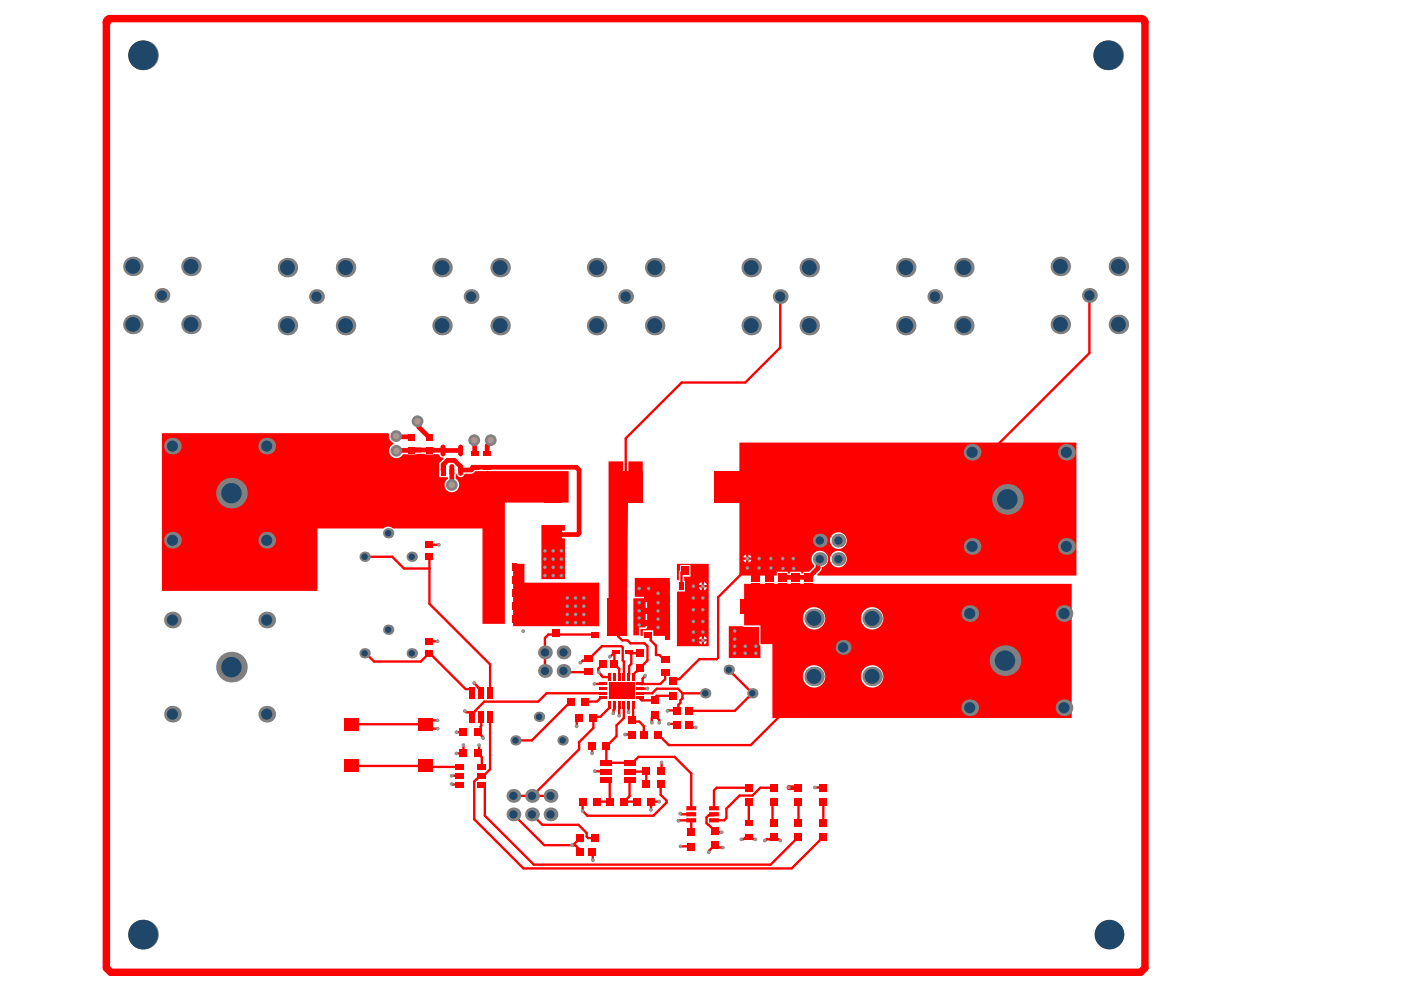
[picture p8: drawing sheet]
<svg xmlns="http://www.w3.org/2000/svg" width="297mm" height="210mm" viewBox="0 0 297 210" stroke-linecap="round" stroke-linejoin="round" font-family="sans-serif">
<g fill="#f00">
<path d="M154.2 132.5l6.4 .2v3.3l.1 .5 .2 .1v2.6h-6.7z"/>
<path d="M34.3 91.7h47.8l.2 .2a1.84 1.84 0 0 0 1 1.9l-.1 .2a1.55 1.55 0 0 0-.5 2.4 1.55 1.55 0 0 0 2.5-.3l4.7-.1v.2l2.7-.1 .3 .2a.89 .89 0 0 0 .8 .6l.1 .2-.7 .8h-.2v3.1h1.6h.3v.3a1.55 1.55 0 0 0-.4 2.3 1.55 1.55 0 0 0 2.4 0 1.55 1.55 0 0 0-.4-2.3v-.9l.3-.1a.82 .82 0 0 0 .8 .7 .82 .82 0 0 0 .8-.7l1.7-.1 .6-.5 2.5-.1 17.2 .1v6.6h-13.5v25.7h-4.7v-20.2h-19l-.1-.1a1.38 1.38 0 0 0-1.9 .1h-13.9v13.2h-32.9z"/>
<path d="M114.5 111.1h5v1.2h-2.5a.81 .81 0 0 0-.8 .8 .81 .81 0 0 0 .8 .8h2.5v8.6h-5z"/>
<path d="M128.8 97.6h3v5.5a.56 .56 0 0 0 .6 .6 .56 .56 0 0 0 .5-.6v-5.5h3.1v8.7h-3.1l-.3 28.2h-1l-.3-.2v-3.5a.74 .74 0 0 0-.4-.8 .74 .74 0 0 0-.9 .3v.4l.2 .3v3.5h-1.4z"/>
<path d="M108.6 119.3h2.4v4h15.8v9.2h-18.2z"/>
<path d="M134.3 122.3h7.4l.1 12.1-.2 .2h-3.4v-1.2h-2.2v1.2l-.5-.2v-1.3h1.1l.3-.3v-6.2l-.3-.3h-2.3z"/>
<path d="M134 126.6h2.6v6.2h-1.4v1.6h-1.2z"/>
<path d="M157.4 123.5h69.3v28.4h-63.3v-15.6h-2.5v-4h-3.5zM182.1 130.8a2.4 2.4 0 0 0 4.8 0 2.4 2.4 0 0 0-4.8 0zM169.8 130.8a2.4 2.4 0 0 0 4.8 0 2.4 2.4 0 0 0-4.8 0zM182.1 143.1a2.4 2.4 0 0 0 4.8 0 2.4 2.4 0 0 0-4.8 0zM169.8 143.1a2.4 2.4 0 0 0 4.8 0 2.4 2.4 0 0 0-4.8 0z"/>
<path d="M156.4 93.6h71.3v28.2h-54.7l-.1-.2 .9-1.1 .1-.5a1.77 1.77 0 0 0 1.2-2.5 1.77 1.77 0 0 0-2.7-.6 1.77 1.77 0 0 0-.1 2.7v.3l-1.1 1.1h-1.2v.3h-.5v-.3h-2.3v.3h-.5v-.3h-2.4v.8h-7.9zM175.6 114.4a1.78 1.78 0 0 0 3.5 0 1.78 1.78 0 0 0-3.5 0zM158.4 117.3v.7h.6l-.2-.4zM157.5 117.6l-.2 .4h.6v-.7zM158.4 118.4v.7l.4-.3 .2-.4zM157.3 118.4l.2 .4 .4 .3v-.7zM175.6 118.3a1.78 1.78 0 0 0 3.5 0 1.78 1.78 0 0 0-3.5 0z"/>
<path d="M143.2 119.3h6.7v17.4h-6.7v-11.5h1.7v-2.3h-.2v-.9h1.4v-2.4h-2.2v1l-.3 .5v1.6h-.4zM148.9 123.2v.6h.7l-.3-.4zM148.1 123.4l-.3 .4h.6v-.6zM148.9 124.3v.6l.4-.2 .3-.4zM147.8 124.3l.3 .4 .3 .2v-.6zM148.9 134.6v.6h.7l-.3-.4zM148.1 134.8l-.3 .4h.6v-.6zM148.9 135.7v.7l.4-.3 .3-.4zM147.8 135.7l.3 .4 .3 .3v-.7z"/>
</g>
<g fill="none" stroke="#f00" stroke-width=".5">
<path d="M165.1 62.8v10.8l-7.4 7.3M77.1 117.8h5.9l2.5 2.5h5.4M90.8 117.8l.1 10M77.4 138.2l1.7 1.8h9.9l1.9-1.7M120.7 148.4l-8.2 8.3h-3.4M137.9 151.3l.6-.6 .6 .6M142.6 153.2l.6 .6M144.4 146.7h4.8M146.2 150.4l-.5 .5M154.2 141.7l5 5-3.7 3.7h-9.8M158.2 176.8h.3l.8 .8M163.4 177.1l.5 .5"/>
<path d="M125.3 180.1l.1 1.9"/>
</g>
<path d="M22.5 4.7v200.1l.9 .9h217.9l.9-.9v-200.1" fill="none" stroke="#f00" stroke-width="1.6"/>
<circle cx="22.5" cy="4.7" r=".79" fill="#f00"/>
<g fill="none" stroke="#f00" stroke-width=".5">
<path d="M230.5 62.5v12.2l-21 21h-3.8M157.7 80.9h-13.5l-11.8 11.9v10.3M92.8 115.3h-1.9M92.8 115.3h.1M90.9 138.3l7.6 7.5h1.1l.4 .4v.5M90.9 127.8l12.8 12.8v6.1M90.9 135.7h.1M92.6 135.7h-1.7M126 134.3h-10l-.7 .7v7M130 138.4v2.1l1 1v1.8M130.4 138h-.3l-1.1 1M130.5 130.5l.3 .3v3.8l.8 .9h1.1l.7 .6h3l.6 .6v3.1l-2.1 2"/>
<path d="M133.1 138.2l.5 .2v2.1l-.5 .4-.1 2.4M133.1 138h.3l.2 .2h1.9M138.8 136.6v2h.7l1 1h.2M158.1 120.2l-6.2 6.2v12.8l-.3 .3h-3.6l-4.3 4.2h-.8l-.4 .5M74.3 153.2h15.6M89.9 153.2l1 1h1.7M92.6 152.4h-1.8l-.9 .8M96.6 159.4h1.5M96.6 154.9h1.5M98 157.7v1.7M98 159.4h.1M98.3 150.4l.4 .3h.9l.4 .4"/>
<path d="M100 151.1v1l-.4 .3M100.3 144.5l1.5 1.7v.5M101.4 157.7v1.4l-.3 .3 .8 .8v2.1M101.8 151.6l-.1 2.7-.6 .6 1.1 1.3M103.7 151.6v11.2l-1 1h-.4l-.4 .3h-.3l-1.3 1.3v8l10.4 10.4h56.8l6.7-6.7M119.2 142l.3 .2h5.5M122.5 151.9l-.5 .5v1.3M122.8 140.2l.5-.4h.8l.4-.5h.2l2.6-2.6h4.2l.2 .3v2.7l.3 .3v3.3M125.3 157.9v1.5M125.8 144.7h.1M125.8 144.7h1.8M126.7 142.2l.9 1.1h1.4"/>
<path d="M127.5 140.5l-.9 1v.7M127.6 144.7h.1M127.6 146.7h-12l-1.7 1.8h-11.4l-2.5 2.6M127.6 147.7h-.5l-.8 .7h-2.5M129 149.1v.5l-2 2.1h-1.2l-.3 .2v2.1l-3 3v1.6l-9.2 9.2v.6M130 149.1l-.2 1.8M131 151.4h.1M131 149.1v2.3M131 149.1h.1M132 149.1v2.8l-1.6 1.6v2.3l-2.1 2.1M132.2 155.4h1.5M133 149.1v.1"/>
<path d="M133 149.2v1.5M133 150.7h.1M133.9 149.1v3.1l-.2 .2 .3 .3h1.2l1 .9v1.8M134.9 141.8l-1 1v.5M134.9 141.8h.1M135.2 140.7l-.3 .3M135.4 146.7h2.6l.9-1h4.5l1 1v1l-.4 .5v.5l-.5 .4v1.5l-.3 .3-.6-.6-1.4 .1M135.4 145.7h1.6M135.4 145.7h.1M136.5 143l-.5 .6-.1 1.1M137 145.7h.1M140.7 142.3v1.4l-1 1h-4.3"/>
<path d="M141.5 153.2h1.1M142.5 147.2h-3.6l-.4 .5M143.2 153.8v.1M145.7 153.5l.5 .4h1M165 151.5l-6.2 6.2h-17.3l-2.2-2.3M74.3 162.1h15.6l.2 .2h7.1M95.6 165.9l1.6 .1M95.6 164.1h1.6M95.6 164.1h.1M97.2 164.1h.1M101.9 166h.3l.4 .3v6.3l10.3 10.4h50.1l5.9-5.9M108.6 172.3l6.5 6.5h5.9"/>
<path d="M108.6 168.4h7.9M112.5 172.3l2.3 2.2h7.6l1.7 1.8v.7l.3 .3h1.4M121 178.8l.8 .1 1.1 1.2M122.7 177.3l-1.4 1.5h-.3M125.8 163.2l2.5 .1M128.3 161.4h5.5l1.3-1.2h7.6l3.5 3.5v7.3M139.5 169.6l-1.8 .1v1.7M139.8 165.9v2.3l1.2 1.2v.4l-2.8 2.8h-13.9l-1-1v-2M140 161.3v1.6M143.9 172.1l.2 .2h2.1M144 179.1l2.2 .1M146.2 173.6h-2.7"/>
<path d="M146.2 173.6v2.5M146.2 173.6h.1M151.1 172.3l-.2 .2h-1l-.4 .5v1.2l2 1.9h1.2M152.9 179.3h-1.2l-.5-.5-1.2 1.2-.1 .3M158.2 176.8l-.8 .8h-.6M158.4 166.7h-6.8l-.5 .6v3.7M158.4 170.1v3.8M159.3 177.6h.5M163.4 177.1l-.5 .5h-.7l-.4 .3M163.4 170.1v3.8l-.2 .2M163.7 166.7h-2.8l-1.7 1.6h-2.7l-2.8 2.8v2l-.5 .5h-2.1M163.9 177.6h.8l.4 .3"/>
<path d="M168.9 169.7v4.4M172.4 166.6l1.8 .1M174.2 169.7v4.4M125.4 182h.1"/>
</g>
<g fill="none" stroke="#f00" stroke-width="1">
<path d="M83.8 92.3l.2 .1h3l.1 .2M87.1 95.2l6.6 .1M87.3 95.2l-.2 .2h-3.2M88.3 89.1l.3 .3v1l2.3 2.2M93.7 95.3h3.8M93.7 95.3h.1M95.6 99.4v3.2M100 98.9h2.7M100.3 98.9l-.6 .5h-2.2v-.7l-1.4-1.3h-1.4l-.9 .9-.1 1.1M100.3 93.1l.2 2.8M103.4 98.9h18.5l.6 .6v13.3l-.3 .3h-5.2M103.8 93.1v.5l-.7 .7v1.6"/>
<path d="M173.4 118.3l-.3 .4v1.5l-2 2h-5.6M166.9 166.6l2 .1"/>
</g>
<path d="M23.3 3.9h218.1" fill="none" stroke="#f00" stroke-width="1.6"/>
<circle cx="125" cy="139.7" r=".25" fill="#f00"/>
<path d="M137.9 151.8v.9M139.1 151.9l.4 .5v.5" fill="none" stroke="#f00" stroke-width=".5"/>
<circle cx="135.5" cy="147.8" r=".25" fill="#f00"/>
<path d="M137.1 134.3h.2l.4 .3v.9l1.1 1.1M144.5 120.8l-.3 .3v2.9M128.3 157.9v3.5M129.8 145.5l.7 .7h1l-1 1h-.7M138.5 147.7l-.5 .5h-2.2l-.3-.4M128.3 165.1h.4l.3 .4v4.1h-2.7M133.2 165.1v3.4l-1.2 1.1h2.7M136.2 163.1l-.1 .2h-2.9M136.7 163.1v2.8" fill="none" stroke="#f00" stroke-width=".5"/>
<path d="M23.3 3.9a.78 .78 0 0 0-.8 .8M241.4 3.9a.78 .78 0 0 1 .8 .8" fill="none" stroke="#f00" stroke-width="1.6"/>
<circle cx="165.7" cy="120.3" r=".39" fill="#808080"/>
<circle cx="165.7" cy="120.3" r=".29" fill="#a6968d"/>
<circle cx="167.9" cy="120.3" r=".39" fill="#808080"/>
<circle cx="167.9" cy="120.3" r=".29" fill="#a6968d"/>
<circle cx="141.2" cy="150.4" r=".39" fill="#808080"/>
<circle cx="141.2" cy="150.4" r=".29" fill="#a6968d"/>
<circle cx="141.5" cy="153.2" r=".39" fill="#808080"/>
<circle cx="141.5" cy="153.2" r=".29" fill="#a6968d"/>
<circle cx="125.5" cy="182" r=".39" fill="#808080"/>
<circle cx="125.5" cy="182" r=".29" fill="#a6968d"/>
<circle cx="110.7" cy="133.5" r=".39" fill="#808080"/>
<circle cx="110.7" cy="133.5" r=".29" fill="#a6968d"/>
<circle cx="100.3" cy="144.5" r=".39" fill="#808080"/>
<circle cx="100.3" cy="144.5" r=".29" fill="#a6968d"/>
<circle cx="147.2" cy="153.9" r=".39" fill="#808080"/>
<circle cx="147.2" cy="153.9" r=".29" fill="#a6968d"/>
<circle cx="129" cy="139" r=".39" fill="#808080"/>
<circle cx="129" cy="139" r=".29" fill="#a6968d"/>
<circle cx="129.5" cy="133.5" r=".39" fill="#808080"/>
<circle cx="129.5" cy="133.5" r=".29" fill="#a6968d"/>
<circle cx="131.7" cy="133.8" r=".39" fill="#808080"/>
<circle cx="131.7" cy="133.8" r=".29" fill="#a6968d"/>
<circle cx="126.7" cy="142.2" r=".39" fill="#808080"/>
<circle cx="126.7" cy="142.2" r=".29" fill="#a6968d"/>
<circle cx="135.2" cy="130.8" r=".39" fill="#808080"/>
<circle cx="135.2" cy="130.8" r=".29" fill="#a6968d"/>
<circle cx="122" cy="153.7" r=".39" fill="#808080"/>
<circle cx="122" cy="153.7" r=".29" fill="#a6968d"/>
<circle cx="125.8" cy="144.7" r=".39" fill="#808080"/>
<circle cx="125.8" cy="144.7" r=".29" fill="#a6968d"/>
<circle cx="121" cy="178.8" r=".39" fill="#808080"/>
<circle cx="121" cy="178.8" r=".29" fill="#a6968d"/>
<circle cx="139.2" cy="132.8" r=".39" fill="#808080"/>
<circle cx="139.2" cy="132.8" r=".29" fill="#a6968d"/>
<circle cx="139.2" cy="131" r=".39" fill="#808080"/>
<circle cx="139.2" cy="131" r=".29" fill="#a6968d"/>
<circle cx="139.2" cy="129.3" r=".39" fill="#808080"/>
<circle cx="139.2" cy="129.3" r=".29" fill="#a6968d"/>
<circle cx="136.5" cy="143" r=".39" fill="#808080"/>
<circle cx="136.5" cy="143" r=".29" fill="#a6968d"/>
<circle cx="131" cy="151.4" r=".39" fill="#808080"/>
<circle cx="131" cy="151.4" r=".29" fill="#a6968d"/>
<circle cx="143.9" cy="172.1" r=".39" fill="#808080"/>
<circle cx="143.9" cy="172.1" r=".29" fill="#a6968d"/>
<circle cx="100.3" cy="93.1" r="1.25" fill="#808080"/>
<circle cx="100.3" cy="93.1" r=".7" fill="#a6968d"/>
<circle cx="103.8" cy="93.1" r="1.25" fill="#808080"/>
<circle cx="103.8" cy="93.1" r=".7" fill="#a6968d"/>
<circle cx="83.9" cy="95.4" r="1.25" fill="#808080"/>
<circle cx="83.9" cy="95.4" r=".7" fill="#a6968d"/>
<circle cx="95.6" cy="102.6" r="1.25" fill="#808080"/>
<circle cx="95.6" cy="102.6" r=".7" fill="#a6968d"/>
<circle cx="92.8" cy="115.3" r=".39" fill="#808080"/>
<circle cx="92.8" cy="115.3" r=".29" fill="#a6968d"/>
<circle cx="88.3" cy="89.1" r="1.25" fill="#808080"/>
<circle cx="88.3" cy="89.1" r=".7" fill="#a6968d"/>
<circle cx="132.2" cy="155.4" r=".39" fill="#808080"/>
<circle cx="132.2" cy="155.4" r=".29" fill="#a6968d"/>
<circle cx="140" cy="161.3" r=".39" fill="#808080"/>
<circle cx="140" cy="161.3" r=".29" fill="#a6968d"/>
<circle cx="133" cy="150.7" r=".39" fill="#808080"/>
<circle cx="133" cy="150.7" r=".29" fill="#a6968d"/>
<circle cx="155.4" cy="135.2" r=".39" fill="#808080"/>
<circle cx="155.4" cy="135.2" r=".29" fill="#a6968d"/>
<circle cx="155.4" cy="133.5" r=".39" fill="#808080"/>
<circle cx="155.4" cy="133.5" r=".29" fill="#a6968d"/>
<circle cx="155.4" cy="136.7" r=".39" fill="#808080"/>
<circle cx="155.4" cy="136.7" r=".29" fill="#a6968d"/>
<circle cx="159.9" cy="138.2" r=".39" fill="#808080"/>
<circle cx="159.9" cy="138.2" r=".29" fill="#a6968d"/>
<circle cx="157.7" cy="138.2" r=".39" fill="#808080"/>
<circle cx="157.7" cy="138.2" r=".29" fill="#a6968d"/>
<circle cx="155.4" cy="138.2" r=".39" fill="#808080"/>
<circle cx="155.4" cy="138.2" r=".29" fill="#a6968d"/>
<circle cx="148.7" cy="133.7" r=".39" fill="#808080"/>
<circle cx="148.7" cy="133.7" r=".29" fill="#a6968d"/>
<circle cx="148.7" cy="131.5" r=".39" fill="#808080"/>
<circle cx="148.7" cy="131.5" r=".29" fill="#a6968d"/>
<circle cx="146.7" cy="131.5" r=".39" fill="#808080"/>
<circle cx="146.7" cy="131.5" r=".29" fill="#a6968d"/>
<circle cx="146.7" cy="133.7" r=".39" fill="#808080"/>
<circle cx="146.7" cy="133.7" r=".29" fill="#a6968d"/>
<circle cx="159.9" cy="136.7" r=".39" fill="#808080"/>
<circle cx="159.9" cy="136.7" r=".29" fill="#a6968d"/>
<circle cx="157.7" cy="136.7" r=".39" fill="#808080"/>
<circle cx="157.7" cy="136.7" r=".29" fill="#a6968d"/>
<circle cx="165.6" cy="118.2" r=".39" fill="#808080"/>
<circle cx="165.6" cy="118.2" r=".29" fill="#a6968d"/>
<circle cx="167.8" cy="118.2" r=".39" fill="#808080"/>
<circle cx="167.8" cy="118.2" r=".29" fill="#a6968d"/>
<circle cx="163.1" cy="118.2" r=".39" fill="#808080"/>
<circle cx="163.1" cy="118.2" r=".29" fill="#a6968d"/>
<circle cx="163.1" cy="120.2" r=".39" fill="#808080"/>
<circle cx="163.1" cy="120.2" r=".29" fill="#a6968d"/>
<circle cx="160.6" cy="120.2" r=".39" fill="#808080"/>
<circle cx="160.6" cy="120.2" r=".29" fill="#a6968d"/>
<circle cx="158.1" cy="120.2" r=".39" fill="#808080"/>
<circle cx="158.1" cy="120.2" r=".29" fill="#a6968d"/>
<circle cx="160.6" cy="118.2" r=".39" fill="#808080"/>
<circle cx="160.6" cy="118.2" r=".29" fill="#a6968d"/>
<circle cx="158.1" cy="118.2" r=".39" fill="#808080"/>
<circle cx="158.1" cy="118.2" r=".29" fill="#a6968d"/>
<circle cx="83.8" cy="92.3" r="1.25" fill="#808080"/>
<circle cx="83.8" cy="92.3" r=".7" fill="#a6968d"/>
<circle cx="137.2" cy="124.5" r=".39" fill="#808080"/>
<circle cx="137.2" cy="124.5" r=".29" fill="#a6968d"/>
<circle cx="135.2" cy="124.5" r=".39" fill="#808080"/>
<circle cx="135.2" cy="124.5" r=".29" fill="#a6968d"/>
<circle cx="172.4" cy="166.6" r=".39" fill="#808080"/>
<circle cx="172.4" cy="166.6" r=".29" fill="#a6968d"/>
<circle cx="166.9" cy="166.6" r=".39" fill="#808080"/>
<circle cx="166.9" cy="166.6" r=".29" fill="#a6968d"/>
<circle cx="144" cy="179.1" r=".39" fill="#808080"/>
<circle cx="144" cy="179.1" r=".29" fill="#a6968d"/>
<circle cx="143.5" cy="173.7" r=".39" fill="#808080"/>
<circle cx="143.5" cy="173.7" r=".29" fill="#a6968d"/>
<circle cx="137.9" cy="152.9" r=".39" fill="#808080"/>
<circle cx="137.9" cy="152.9" r=".29" fill="#a6968d"/>
<circle cx="137.7" cy="171.4" r=".39" fill="#808080"/>
<circle cx="137.7" cy="171.4" r=".29" fill="#a6968d"/>
<circle cx="149.9" cy="180.3" r=".39" fill="#808080"/>
<circle cx="149.9" cy="180.3" r=".29" fill="#a6968d"/>
<circle cx="152.9" cy="179.3" r=".39" fill="#808080"/>
<circle cx="152.9" cy="179.3" r=".29" fill="#a6968d"/>
<circle cx="152.7" cy="176.1" r=".39" fill="#808080"/>
<circle cx="152.7" cy="176.1" r=".29" fill="#a6968d"/>
<circle cx="159.8" cy="177.6" r=".39" fill="#808080"/>
<circle cx="159.8" cy="177.6" r=".29" fill="#a6968d"/>
<circle cx="156.8" cy="177.6" r=".39" fill="#808080"/>
<circle cx="156.8" cy="177.6" r=".29" fill="#a6968d"/>
<circle cx="161.8" cy="177.9" r=".39" fill="#808080"/>
<circle cx="161.8" cy="177.9" r=".29" fill="#a6968d"/>
<circle cx="165.1" cy="177.9" r=".39" fill="#808080"/>
<circle cx="165.1" cy="177.9" r=".29" fill="#a6968d"/>
<circle cx="137" cy="145.7" r=".39" fill="#808080"/>
<circle cx="137" cy="145.7" r=".29" fill="#a6968d"/>
<circle cx="92.6" cy="135.7" r=".39" fill="#808080"/>
<circle cx="92.6" cy="135.7" r=".29" fill="#a6968d"/>
<circle cx="98.3" cy="150.4" r=".39" fill="#808080"/>
<circle cx="98.3" cy="150.4" r=".29" fill="#a6968d"/>
<circle cx="122.8" cy="140.2" r=".39" fill="#808080"/>
<circle cx="122.8" cy="140.2" r=".29" fill="#a6968d"/>
<circle cx="123.5" cy="131.8" r=".39" fill="#808080"/>
<circle cx="123.5" cy="131.8" r=".29" fill="#a6968d"/>
<circle cx="139.5" cy="169.6" r=".39" fill="#808080"/>
<circle cx="139.5" cy="169.6" r=".29" fill="#a6968d"/>
<circle cx="125.3" cy="159.4" r=".39" fill="#808080"/>
<circle cx="125.3" cy="159.4" r=".29" fill="#a6968d"/>
<circle cx="125.8" cy="163.2" r=".39" fill="#808080"/>
<circle cx="125.8" cy="163.2" r=".29" fill="#a6968d"/>
<circle cx="129.8" cy="150.9" r=".39" fill="#808080"/>
<circle cx="129.8" cy="150.9" r=".29" fill="#a6968d"/>
<circle cx="123.3" cy="171.6" r=".39" fill="#808080"/>
<circle cx="123.3" cy="171.6" r=".29" fill="#a6968d"/>
<circle cx="96.6" cy="154.9" r=".39" fill="#808080"/>
<circle cx="96.6" cy="154.9" r=".29" fill="#a6968d"/>
<circle cx="102.2" cy="156.2" r=".39" fill="#808080"/>
<circle cx="102.2" cy="156.2" r=".29" fill="#a6968d"/>
<circle cx="101.4" cy="157.7" r=".39" fill="#808080"/>
<circle cx="101.4" cy="157.7" r=".29" fill="#a6968d"/>
<circle cx="95.6" cy="165.9" r=".39" fill="#808080"/>
<circle cx="95.6" cy="165.9" r=".29" fill="#a6968d"/>
<circle cx="95.6" cy="164.1" r=".39" fill="#808080"/>
<circle cx="95.6" cy="164.1" r=".29" fill="#a6968d"/>
<circle cx="96.6" cy="159.4" r=".39" fill="#808080"/>
<circle cx="96.6" cy="159.4" r=".29" fill="#a6968d"/>
<circle cx="98" cy="157.7" r=".39" fill="#808080"/>
<circle cx="98" cy="157.7" r=".29" fill="#a6968d"/>
<circle cx="92.6" cy="154.2" r=".39" fill="#808080"/>
<circle cx="92.6" cy="154.2" r=".29" fill="#a6968d"/>
<circle cx="92.6" cy="152.4" r=".39" fill="#808080"/>
<circle cx="92.6" cy="152.4" r=".29" fill="#a6968d"/>
<circle cx="139.5" cy="152.9" r=".39" fill="#808080"/>
<circle cx="139.5" cy="152.9" r=".29" fill="#a6968d"/>
<circle cx="129.8" cy="147.2" r=".39" fill="#808080"/>
<circle cx="129.8" cy="147.2" r=".29" fill="#a6968d"/>
<circle cx="129.8" cy="145.5" r=".39" fill="#808080"/>
<circle cx="129.8" cy="145.5" r=".29" fill="#a6968d"/>
<circle cx="133.2" cy="147.2" r=".39" fill="#808080"/>
<circle cx="133.2" cy="147.2" r=".29" fill="#a6968d"/>
<circle cx="133.2" cy="145.5" r=".39" fill="#808080"/>
<circle cx="133.2" cy="145.5" r=".29" fill="#a6968d"/>
<circle cx="121.8" cy="131.8" r=".39" fill="#808080"/>
<circle cx="121.8" cy="131.8" r=".29" fill="#a6968d"/>
<circle cx="120" cy="131.8" r=".39" fill="#808080"/>
<circle cx="120" cy="131.8" r=".29" fill="#a6968d"/>
<circle cx="123.5" cy="130" r=".39" fill="#808080"/>
<circle cx="123.5" cy="130" r=".29" fill="#a6968d"/>
<circle cx="121.8" cy="130" r=".39" fill="#808080"/>
<circle cx="121.8" cy="130" r=".29" fill="#a6968d"/>
<circle cx="120" cy="130" r=".39" fill="#808080"/>
<circle cx="120" cy="130" r=".29" fill="#a6968d"/>
<circle cx="123.5" cy="128.3" r=".39" fill="#808080"/>
<circle cx="123.5" cy="128.3" r=".29" fill="#a6968d"/>
<circle cx="121.8" cy="128.3" r=".39" fill="#808080"/>
<circle cx="121.8" cy="128.3" r=".29" fill="#a6968d"/>
<circle cx="120" cy="128.3" r=".39" fill="#808080"/>
<circle cx="120" cy="128.3" r=".29" fill="#a6968d"/>
<circle cx="115.3" cy="121.8" r=".39" fill="#808080"/>
<circle cx="115.3" cy="121.8" r=".29" fill="#a6968d"/>
<circle cx="115.3" cy="120" r=".39" fill="#808080"/>
<circle cx="115.3" cy="120" r=".29" fill="#a6968d"/>
<circle cx="115.3" cy="118.3" r=".39" fill="#808080"/>
<circle cx="115.3" cy="118.3" r=".29" fill="#a6968d"/>
<circle cx="115.3" cy="116.6" r=".39" fill="#808080"/>
<circle cx="115.3" cy="116.6" r=".29" fill="#a6968d"/>
<circle cx="117" cy="121.8" r=".39" fill="#808080"/>
<circle cx="117" cy="121.8" r=".29" fill="#a6968d"/>
<circle cx="117" cy="116.6" r=".39" fill="#808080"/>
<circle cx="117" cy="116.6" r=".29" fill="#a6968d"/>
<circle cx="117" cy="120" r=".39" fill="#808080"/>
<circle cx="117" cy="120" r=".29" fill="#a6968d"/>
<circle cx="117" cy="118.3" r=".39" fill="#808080"/>
<circle cx="117" cy="118.3" r=".29" fill="#a6968d"/>
<circle cx="118.8" cy="121.8" r=".39" fill="#808080"/>
<circle cx="118.8" cy="121.8" r=".29" fill="#a6968d"/>
<circle cx="118.8" cy="116.6" r=".39" fill="#808080"/>
<circle cx="118.8" cy="116.6" r=".29" fill="#a6968d"/>
<circle cx="118.8" cy="118.3" r=".39" fill="#808080"/>
<circle cx="118.8" cy="118.3" r=".29" fill="#a6968d"/>
<circle cx="118.8" cy="120" r=".39" fill="#808080"/>
<circle cx="118.8" cy="120" r=".29" fill="#a6968d"/>
<circle cx="120" cy="126.5" r=".39" fill="#808080"/>
<circle cx="120" cy="126.5" r=".29" fill="#a6968d"/>
<circle cx="121.8" cy="126.5" r=".39" fill="#808080"/>
<circle cx="121.8" cy="126.5" r=".29" fill="#a6968d"/>
<circle cx="123.5" cy="126.5" r=".39" fill="#808080"/>
<circle cx="123.5" cy="126.5" r=".29" fill="#a6968d"/>
<circle cx="148.7" cy="135.5" r=".39" fill="#808080"/>
<circle cx="148.7" cy="135.5" r=".29" fill="#a6968d"/>
<circle cx="146.7" cy="135.5" r=".39" fill="#808080"/>
<circle cx="146.7" cy="135.5" r=".29" fill="#a6968d"/>
<circle cx="135.2" cy="132.3" r=".39" fill="#808080"/>
<circle cx="135.2" cy="132.3" r=".29" fill="#a6968d"/>
<circle cx="135.2" cy="129.3" r=".39" fill="#808080"/>
<circle cx="135.2" cy="129.3" r=".29" fill="#a6968d"/>
<circle cx="148.7" cy="129" r=".39" fill="#808080"/>
<circle cx="148.7" cy="129" r=".29" fill="#a6968d"/>
<circle cx="146.7" cy="129" r=".39" fill="#808080"/>
<circle cx="146.7" cy="129" r=".29" fill="#a6968d"/>
<circle cx="135.2" cy="127.5" r=".39" fill="#808080"/>
<circle cx="135.2" cy="127.5" r=".29" fill="#a6968d"/>
<circle cx="139.2" cy="127.5" r=".39" fill="#808080"/>
<circle cx="139.2" cy="127.5" r=".29" fill="#a6968d"/>
<circle cx="139.2" cy="125.5" r=".39" fill="#808080"/>
<circle cx="139.2" cy="125.5" r=".29" fill="#a6968d"/>
<circle cx="146.7" cy="126.5" r=".39" fill="#808080"/>
<circle cx="146.7" cy="126.5" r=".29" fill="#a6968d"/>
<circle cx="146.7" cy="124" r=".39" fill="#808080"/>
<circle cx="146.7" cy="124" r=".29" fill="#a6968d"/>
<circle cx="148.7" cy="126.5" r=".39" fill="#808080"/>
<circle cx="148.7" cy="126.5" r=".29" fill="#a6968d"/>
<circle cx="148.7" cy="124" r=".39" fill="#808080"/>
<circle cx="148.7" cy="124" r=".29" fill="#a6968d"/>
<circle cx="56.4" cy="151.1" r="1.77" fill="#808080"/>
<circle cx="56.4" cy="151.1" r="1.18" fill="#1f4769"/>
<circle cx="36.5" cy="151.1" r="1.77" fill="#808080"/>
<circle cx="36.5" cy="151.1" r="1.18" fill="#1f4769"/>
<circle cx="77.1" cy="138.2" r="1.1" fill="#808080"/>
<circle cx="77.1" cy="138.2" r=".68" fill="#1f4769"/>
<circle cx="49" cy="141.2" r="3.2" fill="#808080"/>
<circle cx="49" cy="141.2" r="2.16" fill="#1f4769"/>
<circle cx="87.1" cy="138.2" r="1.1" fill="#808080"/>
<circle cx="87.1" cy="138.2" r=".68" fill="#1f4769"/>
<circle cx="30.3" cy="197.8" r="3.1" fill="#808080"/>
<circle cx="30.3" cy="197.8" r="3.1" fill="#1f4769"/>
<circle cx="108.6" cy="172.3" r="1.46" fill="#808080"/>
<circle cx="108.6" cy="172.3" r=".87" fill="#1f4769"/>
<circle cx="112.5" cy="172.3" r="1.46" fill="#808080"/>
<circle cx="112.5" cy="172.3" r=".87" fill="#1f4769"/>
<circle cx="116.5" cy="172.3" r="1.46" fill="#808080"/>
<circle cx="116.5" cy="172.3" r=".87" fill="#1f4769"/>
<circle cx="108.6" cy="168.4" r="1.46" fill="#808080"/>
<circle cx="108.6" cy="168.4" r=".87" fill="#1f4769"/>
<circle cx="112.5" cy="168.4" r="1.46" fill="#808080"/>
<circle cx="112.5" cy="168.4" r=".87" fill="#1f4769"/>
<circle cx="116.5" cy="168.4" r="1.46" fill="#808080"/>
<circle cx="116.5" cy="168.4" r=".87" fill="#1f4769"/>
<circle cx="109.1" cy="156.7" r="1.1" fill="#808080"/>
<circle cx="109.1" cy="156.7" r=".68" fill="#1f4769"/>
<circle cx="119" cy="156.7" r="1.1" fill="#808080"/>
<circle cx="119" cy="156.7" r=".68" fill="#1f4769"/>
<circle cx="114" cy="151.7" r="1.1" fill="#808080"/>
<circle cx="114" cy="151.7" r=".68" fill="#1f4769"/>
<circle cx="115.3" cy="142" r="1.46" fill="#808080"/>
<circle cx="115.3" cy="142" r=".87" fill="#1f4769"/>
<circle cx="119.2" cy="142" r="1.46" fill="#808080"/>
<circle cx="119.2" cy="142" r=".87" fill="#1f4769"/>
<circle cx="115.3" cy="138" r="1.46" fill="#808080"/>
<circle cx="115.3" cy="138" r=".87" fill="#1f4769"/>
<circle cx="119.2" cy="138" r="1.46" fill="#808080"/>
<circle cx="119.2" cy="138" r=".87" fill="#1f4769"/>
<circle cx="82.1" cy="133.3" r="1.1" fill="#808080"/>
<circle cx="82.1" cy="133.3" r=".68" fill="#1f4769"/>
<circle cx="56.4" cy="131.2" r="1.77" fill="#808080"/>
<circle cx="56.4" cy="131.2" r="1.18" fill="#1f4769"/>
<circle cx="36.5" cy="131.2" r="1.77" fill="#808080"/>
<circle cx="36.5" cy="131.2" r="1.18" fill="#1f4769"/>
<circle cx="77.1" cy="117.8" r="1.1" fill="#808080"/>
<circle cx="77.1" cy="117.8" r=".68" fill="#1f4769"/>
<circle cx="87.1" cy="117.8" r="1.1" fill="#808080"/>
<circle cx="87.1" cy="117.8" r=".68" fill="#1f4769"/>
<circle cx="56.4" cy="114.3" r="1.77" fill="#808080"/>
<circle cx="56.4" cy="114.3" r="1.18" fill="#1f4769"/>
<circle cx="36.5" cy="114.3" r="1.77" fill="#808080"/>
<circle cx="36.5" cy="114.3" r="1.18" fill="#1f4769"/>
<circle cx="82.1" cy="112.8" r="1.1" fill="#808080"/>
<circle cx="82.1" cy="112.8" r=".68" fill="#1f4769"/>
<circle cx="49" cy="104.4" r="3.2" fill="#808080"/>
<circle cx="49" cy="104.4" r="2.16" fill="#1f4769"/>
<circle cx="56.4" cy="94.4" r="1.77" fill="#808080"/>
<circle cx="56.4" cy="94.4" r="1.18" fill="#1f4769"/>
<circle cx="36.5" cy="94.4" r="1.77" fill="#808080"/>
<circle cx="36.5" cy="94.4" r="1.18" fill="#1f4769"/>
<circle cx="60.8" cy="68.9" r="2.06" fill="#808080"/>
<circle cx="60.8" cy="68.9" r="1.57" fill="#1f4769"/>
<circle cx="73.1" cy="68.9" r="2.06" fill="#808080"/>
<circle cx="73.1" cy="68.9" r="1.57" fill="#1f4769"/>
<circle cx="93.5" cy="68.9" r="2.06" fill="#808080"/>
<circle cx="93.5" cy="68.9" r="1.57" fill="#1f4769"/>
<circle cx="40.4" cy="68.6" r="2.06" fill="#808080"/>
<circle cx="40.4" cy="68.6" r="1.57" fill="#1f4769"/>
<circle cx="28.1" cy="68.6" r="2.06" fill="#808080"/>
<circle cx="28.1" cy="68.6" r="1.57" fill="#1f4769"/>
<circle cx="67" cy="62.8" r="1.57" fill="#808080"/>
<circle cx="67" cy="62.8" r="1.08" fill="#1f4769"/>
<circle cx="99.7" cy="62.8" r="1.57" fill="#808080"/>
<circle cx="99.7" cy="62.8" r="1.08" fill="#1f4769"/>
<circle cx="34.3" cy="62.5" r="1.57" fill="#808080"/>
<circle cx="34.3" cy="62.5" r="1.08" fill="#1f4769"/>
<circle cx="60.8" cy="56.6" r="2.06" fill="#808080"/>
<circle cx="60.8" cy="56.6" r="1.57" fill="#1f4769"/>
<circle cx="73.1" cy="56.6" r="2.06" fill="#808080"/>
<circle cx="73.1" cy="56.6" r="1.57" fill="#1f4769"/>
<circle cx="93.5" cy="56.6" r="2.06" fill="#808080"/>
<circle cx="93.5" cy="56.6" r="1.57" fill="#1f4769"/>
<circle cx="28.1" cy="56.4" r="2.06" fill="#808080"/>
<circle cx="28.1" cy="56.4" r="1.57" fill="#1f4769"/>
<circle cx="40.4" cy="56.4" r="2.06" fill="#808080"/>
<circle cx="40.4" cy="56.4" r="1.57" fill="#1f4769"/>
<circle cx="30.3" cy="11.7" r="3.1" fill="#808080"/>
<circle cx="30.3" cy="11.7" r="3.1" fill="#1f4769"/>
<circle cx="105.8" cy="68.9" r="2.06" fill="#808080"/>
<circle cx="105.8" cy="68.9" r="1.57" fill="#1f4769"/>
<circle cx="126.2" cy="68.9" r="2.06" fill="#808080"/>
<circle cx="126.2" cy="68.9" r="1.57" fill="#1f4769"/>
<circle cx="132.4" cy="62.8" r="1.57" fill="#808080"/>
<circle cx="132.4" cy="62.8" r="1.08" fill="#1f4769"/>
<circle cx="105.8" cy="56.6" r="2.06" fill="#808080"/>
<circle cx="105.8" cy="56.6" r="1.57" fill="#1f4769"/>
<circle cx="126.2" cy="56.6" r="2.06" fill="#808080"/>
<circle cx="126.2" cy="56.6" r="1.57" fill="#1f4769"/>
<circle cx="234.7" cy="197.8" r="2.95" fill="#808080"/>
<circle cx="234.7" cy="197.8" r="3.1" fill="#1f4769"/>
<circle cx="205.2" cy="149.8" r="1.77" fill="#808080"/>
<circle cx="205.2" cy="149.8" r="1.18" fill="#1f4769"/>
<circle cx="225.1" cy="149.8" r="1.77" fill="#808080"/>
<circle cx="225.1" cy="149.8" r="1.18" fill="#1f4769"/>
<circle cx="149.2" cy="146.7" r="1.1" fill="#808080"/>
<circle cx="149.2" cy="146.7" r=".68" fill="#1f4769"/>
<circle cx="159.2" cy="146.7" r="1.1" fill="#808080"/>
<circle cx="159.2" cy="146.7" r=".68" fill="#1f4769"/>
<circle cx="184.5" cy="143.1" r="2.06" fill="#808080"/>
<circle cx="184.5" cy="143.1" r="1.57" fill="#1f4769"/>
<circle cx="172.2" cy="143.1" r="2.06" fill="#808080"/>
<circle cx="172.2" cy="143.1" r="1.57" fill="#1f4769"/>
<circle cx="154.2" cy="141.7" r="1.1" fill="#808080"/>
<circle cx="154.2" cy="141.7" r=".68" fill="#1f4769"/>
<circle cx="212.6" cy="139.8" r="3.2" fill="#808080"/>
<circle cx="212.6" cy="139.8" r="2.16" fill="#1f4769"/>
<circle cx="178.4" cy="137" r="1.57" fill="#808080"/>
<circle cx="178.4" cy="137" r="1.08" fill="#1f4769"/>
<circle cx="138.5" cy="68.9" r="2.06" fill="#808080"/>
<circle cx="138.5" cy="68.9" r="1.57" fill="#1f4769"/>
<circle cx="158.9" cy="68.9" r="2.06" fill="#808080"/>
<circle cx="158.9" cy="68.9" r="1.57" fill="#1f4769"/>
<circle cx="165.1" cy="62.8" r="1.57" fill="#808080"/>
<circle cx="165.1" cy="62.8" r="1.08" fill="#1f4769"/>
<circle cx="158.9" cy="56.6" r="2.06" fill="#808080"/>
<circle cx="158.9" cy="56.6" r="1.57" fill="#1f4769"/>
<circle cx="138.5" cy="56.6" r="2.06" fill="#808080"/>
<circle cx="138.5" cy="56.6" r="1.57" fill="#1f4769"/>
<circle cx="172.2" cy="130.8" r="2.06" fill="#808080"/>
<circle cx="172.2" cy="130.8" r="1.57" fill="#1f4769"/>
<circle cx="184.5" cy="130.8" r="2.06" fill="#808080"/>
<circle cx="184.5" cy="130.8" r="1.57" fill="#1f4769"/>
<circle cx="205.2" cy="129.8" r="1.77" fill="#808080"/>
<circle cx="205.2" cy="129.8" r="1.18" fill="#1f4769"/>
<circle cx="225.1" cy="129.8" r="1.77" fill="#808080"/>
<circle cx="225.1" cy="129.8" r="1.18" fill="#1f4769"/>
<circle cx="173.4" cy="118.3" r="1.46" fill="#808080"/>
<circle cx="173.4" cy="118.3" r=".87" fill="#1f4769"/>
<circle cx="177.4" cy="118.3" r="1.46" fill="#808080"/>
<circle cx="177.4" cy="118.3" r=".87" fill="#1f4769"/>
<circle cx="205.7" cy="115.6" r="1.77" fill="#808080"/>
<circle cx="205.7" cy="115.6" r="1.18" fill="#1f4769"/>
<circle cx="225.6" cy="115.6" r="1.77" fill="#808080"/>
<circle cx="225.6" cy="115.6" r="1.18" fill="#1f4769"/>
<circle cx="173.4" cy="114.4" r="1.46" fill="#808080"/>
<circle cx="173.4" cy="114.4" r=".87" fill="#1f4769"/>
<circle cx="177.4" cy="114.4" r="1.46" fill="#808080"/>
<circle cx="177.4" cy="114.4" r=".87" fill="#1f4769"/>
<circle cx="213.1" cy="105.7" r="3.2" fill="#808080"/>
<circle cx="213.1" cy="105.7" r="2.16" fill="#1f4769"/>
<circle cx="205.7" cy="95.7" r="1.77" fill="#808080"/>
<circle cx="205.7" cy="95.7" r="1.18" fill="#1f4769"/>
<circle cx="225.6" cy="95.7" r="1.77" fill="#808080"/>
<circle cx="225.6" cy="95.7" r="1.18" fill="#1f4769"/>
<circle cx="171.2" cy="68.9" r="2.06" fill="#808080"/>
<circle cx="171.2" cy="68.9" r="1.57" fill="#1f4769"/>
<circle cx="191.6" cy="68.9" r="2.06" fill="#808080"/>
<circle cx="191.6" cy="68.9" r="1.57" fill="#1f4769"/>
<circle cx="203.9" cy="68.9" r="2.06" fill="#808080"/>
<circle cx="203.9" cy="68.9" r="1.57" fill="#1f4769"/>
<circle cx="224.3" cy="68.6" r="2.06" fill="#808080"/>
<circle cx="224.3" cy="68.6" r="1.57" fill="#1f4769"/>
<circle cx="236.6" cy="68.6" r="2.06" fill="#808080"/>
<circle cx="236.6" cy="68.6" r="1.57" fill="#1f4769"/>
<circle cx="197.8" cy="62.8" r="1.57" fill="#808080"/>
<circle cx="197.8" cy="62.8" r="1.08" fill="#1f4769"/>
<circle cx="230.5" cy="62.5" r="1.57" fill="#808080"/>
<circle cx="230.5" cy="62.5" r="1.08" fill="#1f4769"/>
<circle cx="171.2" cy="56.6" r="2.06" fill="#808080"/>
<circle cx="171.2" cy="56.6" r="1.57" fill="#1f4769"/>
<circle cx="191.6" cy="56.6" r="2.06" fill="#808080"/>
<circle cx="191.6" cy="56.6" r="1.57" fill="#1f4769"/>
<circle cx="203.9" cy="56.6" r="2.06" fill="#808080"/>
<circle cx="203.9" cy="56.6" r="1.57" fill="#1f4769"/>
<circle cx="224.3" cy="56.4" r="2.06" fill="#808080"/>
<circle cx="224.3" cy="56.4" r="1.57" fill="#1f4769"/>
<circle cx="236.6" cy="56.4" r="2.06" fill="#808080"/>
<circle cx="236.6" cy="56.4" r="1.57" fill="#1f4769"/>
<circle cx="234.5" cy="11.7" r="3.1" fill="#808080"/>
<circle cx="234.5" cy="11.7" r="3.1" fill="#1f4769"/>
<g fill="#f00">
<path d="M145.2 170.7l2-.1 .1 .8-2 .1z" fill-rule="evenodd"/>
<path d="M145.2 172l2-.1 .1 .7-2 .1z" fill-rule="evenodd"/>
<path d="M145.2 173.2l2-.1 .1 .8-2 .1z" fill-rule="evenodd"/>
<path d="M150 173.2l2-.1 .1 .8-2 .1z" fill-rule="evenodd"/>
<path d="M150 172l2-.1 .1 .7-2 .1z" fill-rule="evenodd"/>
<path d="M150 170.7l2-.1 .1 .8-2 .1z" fill-rule="evenodd"/>
<path d="M128.8 144.5h5.4v3.4h-5.4z" fill-rule="evenodd"/>
<path d="M126.8 147.4h1.6v.6h-1.6z" fill-rule="evenodd"/>
<path d="M126.8 146.4h1.6v.6h-1.6z" fill-rule="evenodd"/>
<path d="M126.8 145.4h1.6v.6h-1.6z" fill-rule="evenodd"/>
<path d="M126.8 144.4h1.6v.6h-1.6z" fill-rule="evenodd"/>
<path d="M128.7 142.5h.6v1.5h-.6z" fill-rule="evenodd"/>
<path d="M129.7 142.5h.6v1.5h-.6z" fill-rule="evenodd"/>
<path d="M130.7 142.5h.6v1.5h-.6z" fill-rule="evenodd"/>
<path d="M131.7 142.5h.6v1.5h-.6z" fill-rule="evenodd"/>
<path d="M132.7 142.5h.6v1.5h-.6z" fill-rule="evenodd"/>
<path d="M133.7 142.5h.5v1.5h-.5z" fill-rule="evenodd"/>
<path d="M134.6 144.4h1.6v.6h-1.6z" fill-rule="evenodd"/>
<path d="M134.6 145.4h1.6v.6h-1.6z" fill-rule="evenodd"/>
<path d="M134.6 146.4h1.6v.6h-1.6z" fill-rule="evenodd"/>
<path d="M134.6 147.4h1.6v.6h-1.6z" fill-rule="evenodd"/>
<path d="M133.7 148.4h.5v1.5h-.5z" fill-rule="evenodd"/>
<path d="M132.7 148.4h.6v1.5h-.6z" fill-rule="evenodd"/>
<path d="M131.7 148.4h.6v1.5h-.6z" fill-rule="evenodd"/>
<path d="M130.7 148.4h.6v1.5h-.6z" fill-rule="evenodd"/>
<path d="M129.7 148.4h.6v1.5h-.6z" fill-rule="evenodd"/>
<path d="M128.7 148.4h.6v1.5h-.6z" fill-rule="evenodd"/>
<path d="M88.4 152h3.1v2.5h-3.1z" fill-rule="evenodd"/>
<path d="M88.4 160.8h3.1v2.5h-3.1z" fill-rule="evenodd"/>
<path d="M72.8 160.8h3v2.5h-3z" fill-rule="evenodd"/>
<path d="M72.8 152h3v2.5h-3z" fill-rule="evenodd"/>
<path d="M103.1 145.6h1.2v2.3h-1.2z" fill-rule="evenodd"/>
<path d="M101.2 145.6h1.2v2.3h-1.2z" fill-rule="evenodd"/>
<path d="M99.4 145.6h1.1v2.3h-1.1z" fill-rule="evenodd"/>
<path d="M99.4 150.5h1.1v2.3h-1.1z" fill-rule="evenodd"/>
<path d="M101.2 150.5h1.2v2.3h-1.2z" fill-rule="evenodd"/>
<path d="M103.1 150.5h1.2v2.3h-1.2z" fill-rule="evenodd"/>
<path d="M156.8 132.6h3.8v3.2h-3.8z" fill-rule="evenodd"/>
<path d="M156.8 126.7h3.8v3.2h-3.8z" fill-rule="evenodd"/>
<path d="M123.6 138.7h1.8v1.3h-1.8z" fill-rule="evenodd"/>
<path d="M123.6 141.4h1.8v1.4h-1.8z" fill-rule="evenodd"/>
<path d="M139.8 141.7h1.8v1.3h-1.8z" fill-rule="evenodd"/>
<path d="M139.8 138.9h1.8v1.4h-1.8z" fill-rule="evenodd"/>
<path d="M146.7 119.9h1.5v1.8h-1.5z" fill-rule="evenodd"/>
<path d="M144.2 119.9h1.6v1.8h-1.6z" fill-rule="evenodd"/>
<path d="M135.4 154.6h1.6v1.7h-1.6z" fill-rule="evenodd"/>
<path d="M138.4 154.6h1.7v1.7h-1.7z" fill-rule="evenodd"/>
<path d="M173.4 168.9h1.6v1.7h-1.6z" fill-rule="evenodd"/>
<path d="M173.4 165.8h1.6v1.7h-1.6z" fill-rule="evenodd"/>
<path d="M168.1 168.9h1.7v1.7h-1.7z" fill-rule="evenodd"/>
<path d="M168.1 165.8h1.7v1.7h-1.7z" fill-rule="evenodd"/>
<path d="M157.6 168.9h1.7v1.7h-1.7z" fill-rule="evenodd"/>
<path d="M157.6 165.8h1.7v1.7h-1.7z" fill-rule="evenodd"/>
<path d="M162.8 168.9h1.7v1.7h-1.7z" fill-rule="evenodd"/>
<path d="M162.8 165.8h1.7v1.7h-1.7z" fill-rule="evenodd"/>
<path d="M145.4 175.3h1.6v1.7h-1.6z" fill-rule="evenodd"/>
<path d="M145.4 178.3h1.6v1.7h-1.6z" fill-rule="evenodd"/>
<path d="M136.9 168.8h1.7v1.6h-1.7z" fill-rule="evenodd"/>
<path d="M133.9 168.8h1.7v1.6h-1.7z" fill-rule="evenodd"/>
<path d="M131.2 168.8h1.7v1.6h-1.7z" fill-rule="evenodd"/>
<path d="M128.2 168.8h1.6v1.6h-1.6z" fill-rule="evenodd"/>
<path d="M135.9 165h1.7v1.7h-1.7z" fill-rule="evenodd"/>
<path d="M138.9 165h1.7v1.7h-1.7z" fill-rule="evenodd"/>
<path d="M125.5 168.8h1.6v1.6h-1.6z" fill-rule="evenodd"/>
<path d="M122.4 168.8h1.7v1.6h-1.7z" fill-rule="evenodd"/>
<path d="M127.5 157.1h1.6v1.6h-1.6z" fill-rule="evenodd"/>
<path d="M124.4 157.1h1.7v1.6h-1.7z" fill-rule="evenodd"/>
<path d="M90 114.6h1.7v1.4h-1.7z" fill-rule="evenodd"/>
<path d="M90 117.1h1.7v1.5h-1.7z" fill-rule="evenodd"/>
<path d="M90 135h1.7v1.4h-1.7z" fill-rule="evenodd"/>
<path d="M90 137.5h1.7v1.5h-1.7z" fill-rule="evenodd"/>
<path d="M137.6 150.4h1.7v1.6h-1.7z" fill-rule="evenodd"/>
<path d="M137.6 147.3h1.7v1.7h-1.7z" fill-rule="evenodd"/>
<path d="M116.7 130.1h1.7v1.6h-1.7z" fill-rule="evenodd"/>
<path d="M116.7 133.1h1.7v1.7h-1.7z" fill-rule="evenodd"/>
<path d="M119.9 147.6h1.7v1.7h-1.7z" fill-rule="evenodd"/>
<path d="M123 147.6h1.6v1.7h-1.6z" fill-rule="evenodd"/>
<path d="M141.6 146.4h1.7v1.7h-1.7z" fill-rule="evenodd"/>
<path d="M141.6 143.4h1.7v1.6h-1.7z" fill-rule="evenodd"/>
<path d="M125 176.5h1.6v1.7h-1.6z" fill-rule="evenodd"/>
<path d="M121.9 176.5h1.7v1.7h-1.7z" fill-rule="evenodd"/>
<path d="M136.3 133.7h1.6v1.2h-1.6z" fill-rule="evenodd"/>
<path d="M125.2 133.7h1.6v1.2h-1.6z" fill-rule="evenodd"/>
<path d="M136.3 131.2h1.6v1.2h-1.6z" fill-rule="evenodd"/>
<path d="M136.3 126.2h1.6v1.2h-1.6z" fill-rule="evenodd"/>
<path d="M136.3 128.7h1.6v1.2h-1.6z" fill-rule="evenodd"/>
<path d="M125.2 126.2h1.6v1.2h-1.6z" fill-rule="evenodd"/>
<path d="M125.2 128.7h1.6v1.2h-1.6z" fill-rule="evenodd"/>
<path d="M125.2 131.2h1.6v1.2h-1.6z" fill-rule="evenodd"/>
<path d="M128.4 126.6h4.2v7.8h-4.2z" fill-rule="evenodd"/>
<path d="M115.2 111.3h3.7v3.6h-3.7z" fill-rule="evenodd"/>
<path d="M115.2 102.8h3.7v3.6h-3.7z" fill-rule="evenodd"/>
<path d="M93.2 94.6l.5-.5 .5 .5v1.4l-.5 .6-.5-.6z" fill-rule="evenodd"/>
<path d="M96.9 94.6l.6-.5 .5 .5v1.4l-.5 .6-.6-.6z" fill-rule="evenodd"/>
<path d="M96.9 98.7l.6-.5 .5 .5v1.5l-.5 .5-.6-.5z" fill-rule="evenodd"/>
<path d="M95.1 98.7l.5-.5 .5 .5v1.5l-.5 .5-.5-.5z" fill-rule="evenodd"/>
<path d="M93.2 98.2h1v2.5h-1z" fill-rule="evenodd"/>
<path d="M151 99.8h7.1v6.6h-7.1z" fill-rule="evenodd"/>
<path d="M128.9 99.8h7v6.6h-7z" fill-rule="evenodd"/>
<path d="M127.1 160.8h2.4v1.2h-2.4z" fill-rule="evenodd"/>
<path d="M127.1 162.7h2.4v1.2h-2.4z" fill-rule="evenodd"/>
<path d="M127.1 164.5h2.4v1.2h-2.4z" fill-rule="evenodd"/>
<path d="M132 164.5h2.4v1.2h-2.4z" fill-rule="evenodd"/>
<path d="M132 162.7h2.4v1.2h-2.4z" fill-rule="evenodd"/>
<path d="M132 160.8h2.4v1.2h-2.4z" fill-rule="evenodd"/>
<path d="M132.3 137.6h1.5v.8h-1.5z" fill-rule="evenodd"/>
<path d="M129.7 137.6h1.5v.8h-1.5z" fill-rule="evenodd"/>
<path d="M96.3 161.7h1.8v1.2h-1.8z" fill-rule="evenodd"/>
<path d="M96.3 163.5h1.8v1.2h-1.8z" fill-rule="evenodd"/>
<path d="M96.3 165.4h1.8v1.2h-1.8z" fill-rule="evenodd"/>
<path d="M101.1 165.4h1.7v1.2h-1.7z" fill-rule="evenodd"/>
<path d="M101.1 163.5h1.7v1.2h-1.7z" fill-rule="evenodd"/>
<path d="M101.1 161.7h1.7v1.2h-1.7z" fill-rule="evenodd"/>
<path d="M173.4 173.3h1.6v1.6h-1.6z" fill-rule="evenodd"/>
<path d="M173.4 176.3h1.6v1.5h-1.6z" fill-rule="evenodd"/>
<path d="M168.1 173.3h1.6v1.6h-1.6z" fill-rule="evenodd"/>
<path d="M168.1 176.3h1.6v1.5h-1.6z" fill-rule="evenodd"/>
<path d="M162.9 173.3h1.6v1.6h-1.6z" fill-rule="evenodd"/>
<path d="M162.9 176.3h1.6v1.5h-1.6z" fill-rule="evenodd"/>
<path d="M157.6 176.4h1.6v1.2h-1.6z" fill-rule="evenodd"/>
<path d="M157.6 173.6h1.6v1.2h-1.6z" fill-rule="evenodd"/>
<path d="M170.3 121.3h1.7v1.7h-1.7z" fill-rule="evenodd"/>
<path d="M170.3 123.5h1.7v1.8h-1.7z" fill-rule="evenodd"/>
<path d="M167.5 121.3h1.7v1.7h-1.7z" fill-rule="evenodd"/>
<path d="M167.5 123.5h1.7v1.8h-1.7z" fill-rule="evenodd"/>
<path d="M164.6 121.3h1.8v1.7h-1.8z" fill-rule="evenodd"/>
<path d="M164.6 123.5h1.8v1.8h-1.8z" fill-rule="evenodd"/>
<path d="M159 121.3h1.8v1.7h-1.8z" fill-rule="evenodd"/>
<path d="M159 123.5h1.8v1.8h-1.8z" fill-rule="evenodd"/>
<path d="M161.8 121.3h1.8v1.7h-1.8z" fill-rule="evenodd"/>
<path d="M161.8 123.5h1.8v1.8h-1.8z" fill-rule="evenodd"/>
<path d="M86.4 91.9h1.4v1.3h-1.4z" fill-rule="evenodd"/>
<path d="M86.4 94.6h1.4v1.3h-1.4z" fill-rule="evenodd"/>
<path d="M90.2 91.9h1.3v1.3h-1.3z" fill-rule="evenodd"/>
<path d="M90.2 94.6h1.3v1.3h-1.3z" fill-rule="evenodd"/>
<path d="M105.4 130.2h.9v1.6h-.9z" fill-rule="evenodd"/>
<path d="M108.4 130.2h.8v1.6h-.8z" fill-rule="evenodd"/>
<path d="M105.4 122h.9v1.6h-.9z" fill-rule="evenodd"/>
<path d="M108.4 122h.8v1.6h-.8z" fill-rule="evenodd"/>
<path d="M105.4 119.2h.9v1.7h-.9z" fill-rule="evenodd"/>
<path d="M108.4 119.2h.8v1.7h-.8z" fill-rule="evenodd"/>
<path d="M105.4 127.4h.9v1.7h-.9z" fill-rule="evenodd"/>
<path d="M108.4 127.4h.8v1.7h-.8z" fill-rule="evenodd"/>
<path d="M105.4 124.7h.9v1.7h-.9z" fill-rule="evenodd"/>
<path d="M108.4 124.7h.8v1.7h-.8z" fill-rule="evenodd"/>
<path d="M102.2 98.4h1.7v.9h-1.7z" fill-rule="evenodd"/>
<path d="M102.2 95.5h1.7v.9h-1.7z" fill-rule="evenodd"/>
<path d="M99.7 98.4h1.7v.9h-1.7z" fill-rule="evenodd"/>
<path d="M99.7 95.5h1.7v.9h-1.7z" fill-rule="evenodd"/>
<path d="M140.8 125.8h.9v1.7h-.9z" fill-rule="evenodd"/>
<path d="M143.7 125.8h.9v1.7h-.9z" fill-rule="evenodd"/>
<path d="M140.8 131h.9v1.7h-.9z" fill-rule="evenodd"/>
<path d="M143.7 131h.9v1.7h-.9z" fill-rule="evenodd"/>
<path d="M140.8 128.4h.9v1.7h-.9z" fill-rule="evenodd"/>
<path d="M143.7 128.4h.9v1.7h-.9z" fill-rule="evenodd"/>
<path d="M140.8 133.7h.9v1.6h-.9z" fill-rule="evenodd"/>
<path d="M143.7 133.7h.9v1.6h-.9z" fill-rule="evenodd"/>
<path d="M140.8 123.2h.9v1.7h-.9z" fill-rule="evenodd"/>
<path d="M143.7 123.2h.9v1.7h-.9z" fill-rule="evenodd"/>
<path d="M134.7 140.4h1.6v1.7h-1.6z" fill-rule="evenodd"/>
<path d="M134.7 137.4h1.6v1.6h-1.6z" fill-rule="evenodd"/>
<path d="M124.5 179.5h1.5v1.6h-1.5z" fill-rule="evenodd"/>
<path d="M122 179.5h1.5v1.6h-1.5z" fill-rule="evenodd"/>
<path d="M142.4 152.6h1.6v1.7h-1.6z" fill-rule="evenodd"/>
<path d="M142.4 149.6h1.6v1.6h-1.6z" fill-rule="evenodd"/>
<path d="M132.9 154.6h1.7v1.7h-1.7z" fill-rule="evenodd"/>
<path d="M132.9 151.6h1.7v1.6h-1.7z" fill-rule="evenodd"/>
<path d="M150.4 178h1.6v1.7h-1.6z" fill-rule="evenodd"/>
<path d="M150.4 175h1.6v1.6h-1.6z" fill-rule="evenodd"/>
<path d="M138.9 162.3h1.7v1.7h-1.7z" fill-rule="evenodd"/>
<path d="M135.9 162.3h1.7v1.7h-1.7z" fill-rule="evenodd"/>
<path d="M129.2 139.7h1.5v1.6h-1.5z" fill-rule="evenodd"/>
<path d="M126.8 139.7h1.5v1.6h-1.5z" fill-rule="evenodd"/>
<path d="M97.2 154.1h1.7v1.7h-1.7z" fill-rule="evenodd"/>
<path d="M100.3 154.1h1.6v1.7h-1.6z" fill-rule="evenodd"/>
<path d="M97.2 158.6h1.7v1.6h-1.7z" fill-rule="evenodd"/>
<path d="M100.3 158.6h1.6v1.6h-1.6z" fill-rule="evenodd"/>
<path d="M144.9 152.6h1.6v1.7h-1.6z" fill-rule="evenodd"/>
<path d="M144.9 149.6h1.6v1.6h-1.6z" fill-rule="evenodd"/>
<path d="M121.7 151.1h1.6v1.7h-1.6z" fill-rule="evenodd"/>
<path d="M124.7 151.1h1.7v1.7h-1.7z" fill-rule="evenodd"/>
</g>
<g fill="#f00">
<path d="M145.2 171.4l.1 .1z"/>
<path d="M147.2 170.6l.1 .1z"/>
<path d="M145.2 172.6l.1 .1z"/>
<path d="M147.2 171.9l.1 .1z"/>
<path d="M145.2 173.9l.1 .1z"/>
<path d="M147.2 173.1l.1 .1z"/>
<path d="M150 173.9l.1 .1z"/>
<path d="M152 173.1l.1 .1z"/>
<path d="M150 172.6l.1 .1z"/>
<path d="M152 171.9l.1 .1z"/>
<path d="M150 171.4l.1 .1z"/>
<path d="M152 170.6l.1 .1z"/>
<path d="M93.2 94.6h.5zM93.3 94.4l.4-.3v.5h-.5z"/>
<path d="M93.7 96v.6zM93.2 96h.5v.6l-.2-.1z"/>
<path d="M93.7 96h.5zM93.7 96h.5v.3l-.5 .3z"/>
<path d="M93.7 94.1v.5zM93.7 94.1l.5 .3v.2h-.5z"/>
<path d="M96.9 94.6h.6zM97 94.4l.5-.3v.5h-.6z"/>
<path d="M97.5 96v.6zM96.9 96h.6v.6l-.3-.1z"/>
<path d="M97.5 96h.5zM97.5 96h.5l-.3 .5-.2 .1z"/>
<path d="M97.5 94.1v.5zM97.5 94.1l.2 .1 .3 .4h-.5z"/>
<path d="M96.9 98.7h.6zM97 98.5l.5-.3v.5h-.6z"/>
<path d="M97.5 100.2v.5zM96.9 100.2h.6v.5l-.5-.3z"/>
<path d="M97.5 100.2h.5zM97.5 100.2h.5l-.3 .4-.2 .1z"/>
<path d="M97.5 98.2v.5zM97.5 98.2l.2 .1 .3 .4h-.5z"/>
<path d="M95.1 98.7h.5zM95.1 98.5l.5-.3v.5h-.5z"/>
<path d="M95.6 100.2v.5zM95.1 100.2h.5v.5l-.3-.1z"/>
<path d="M95.6 100.2h.5zM95.6 100.2h.5l-.1 .2-.4 .3z"/>
<path d="M95.6 98.2v.5zM95.6 98.2l.4 .3 .1 .2h-.5z"/>
</g>
</svg>
